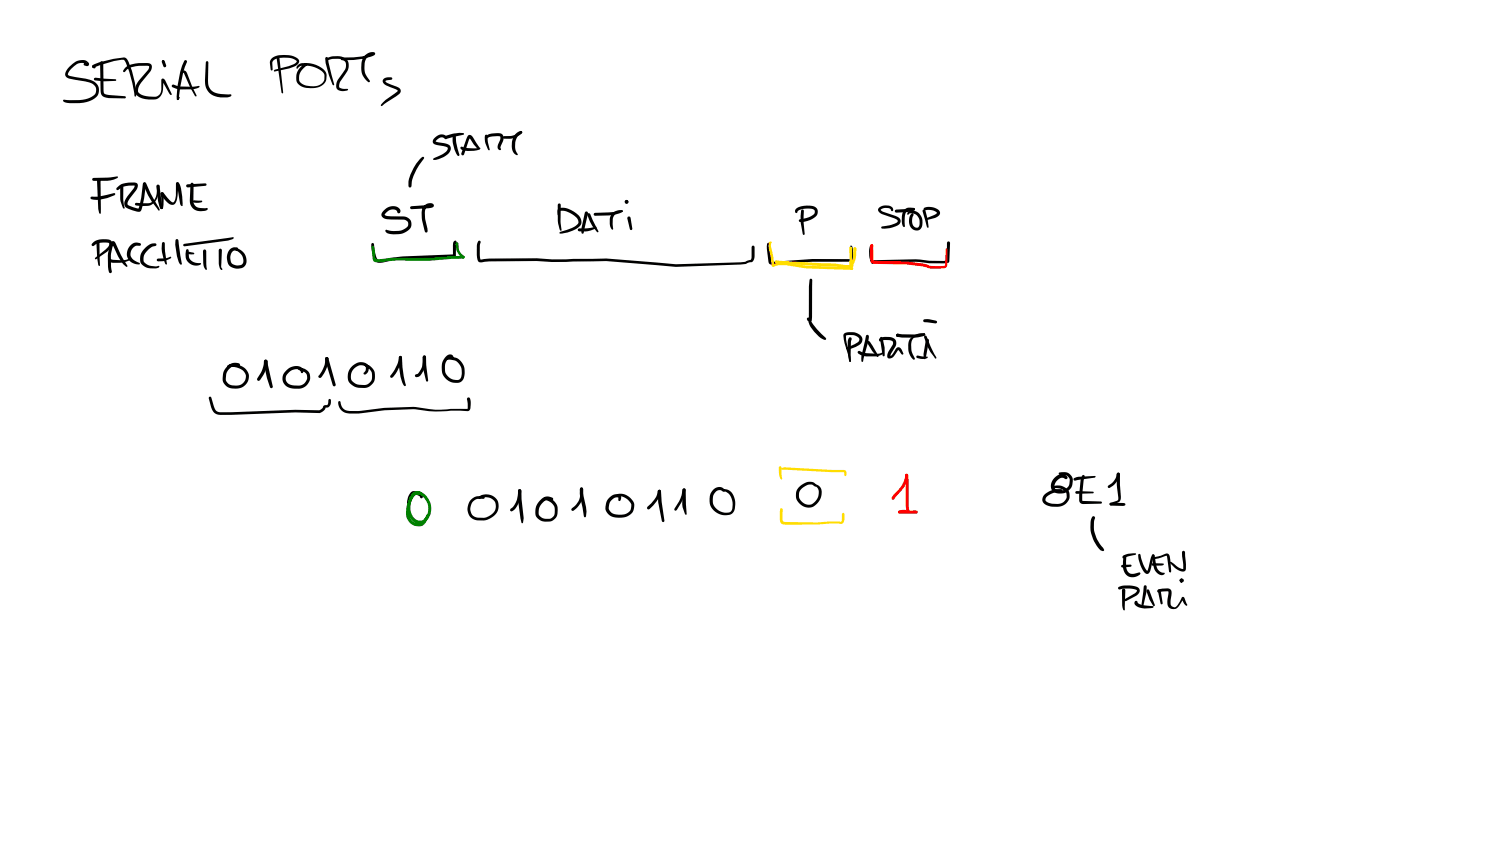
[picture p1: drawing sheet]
<svg xmlns="http://www.w3.org/2000/svg" width="449mm" height="254mm" viewBox="0 0 449 254" stroke-linecap="round" stroke-linejoin="round" font-family="sans-serif">
<g fill="#000">
<path d="M20.9 19.9a4.8 4.8 0 0 1 4.3-1.9 1.48 1.48 0 0 1 1.4 1.6l-.4 .2-1-.2v-.6l.7-.3-.3 .2 .1 .5-.5-.5h-1a4.3 4.3 0 0 0-3.1 2l-.6 .9-.1 .7 .6 .3 1.8 .3a13.2 13.2 0 0 1 5.2 1.2 2.98 2.98 0 0 1 .4 5.2l-1.7 .9a15.2 15.2 0 0 1-7.1 .3l-.7-.5 .3-.4 .2 .4v-.3l1.6 .1a12.7 12.7 0 0 0 6-.7l.9-.5a2.05 2.05 0 0 0 .9-2.5l-1.2-1.2a12.6 12.6 0 0 0-5-1.2l-1.8-.3a1.43 1.43 0 0 1-1.2-.9 1.43 1.43 0 0 1 .3-1.5zM27.8 19.6l.2-.2a24.9 24.9 0 0 1 9.1-2.2l.5 .1 .5 .5a24.7 24.7 0 0 1 2.7 10.9l-.2 .3-.3-.3a34 34 0 0 0-2.9-10.5l-.3-.3a24.1 24.1 0 0 0-8.6 2.3l-.4 .2-.3-.2zM30.2 18.5l.3-.2 .5 .5 .1 8.4 .1 .8 1.5 .5 4.8 .3 .3 .4-.1 .2h-5.1l-1.2-.3-.9-.5-.3-1.4zM48.8 18.1l.4 .1 .1 .2-.2 .4-.4-.1-.2-.3zM48.7 18.1h.5l.2 .4v-.2l.5 1.4-.2 .4-.3 .1-.4-.3-.5-1.3zM48.7 18.2l.4-.1 .1 .6-.4 .1-.2-.4zM55.4 18.1h.6l.1 .5a32.5 32.5 0 0 0-2.5 11.1l-.3 .3-.3-.2a28 28 0 0 1 2.3-11.5zM61.9 18.4h.5l.1 .3-.1 5.5a3.6 3.6 0 0 0 3.9 4l3.1 .2v.2l-.5 .4a8 8 0 0 1-4.9-.3 4.4 4.4 0 0 1-2.5-4.6zM83.1 17.1l.3-.1 .4 .4 1.1 10.2-.2 .4-.3-.2-1.4-10.3zM89.3 19.6l1.1-.6a8.3 8.3 0 0 1 6.9 2.1l.6 1.2v1.5a3.6 3.6 0 0 1-3.9 2.6 5 5 0 0 1-4.6-1.3l-.1-.1a4.2 4.2 0 0 1 1.2-5.2l1.1-.8 .5 .4-.2 .3a4.4 4.4 0 0 0-2.2 4.1 2.19 2.19 0 0 0 2.3 1.9 4.7 4.7 0 0 0 4.6-.7l.7-1.2-.2-1.8a6.1 6.1 0 0 0-4.8-2.3l-2 .1-1.1 .8-.3-.3zM98 17.4a6.8 6.8 0 0 1 4.9-.3 2.72 2.72 0 0 1 1.3 4.2l-2.4 3.7a1.01 1.01 0 0 0 0 1.2 1.01 1.01 0 0 0 1 .4h1.4l.2 .3a3.1 3.1 0 0 1-2.9 .1 2.01 2.01 0 0 1-.3-2.9l2.3-3.2a1.91 1.91 0 0 0-.3-2.7l-.9-.4-1-.2-1.7 .1-1.5 .4-.3-.3zM97.7 17.2l.3-.1 .4 .4 1.8 7.8-.2 .3a22 22 0 0 1-2.5-8.1z"/>
<path d="M102.3 17.4l.3-.1a22.9 22.9 0 0 0 9.1-1.2l.2-.1 .1 .4a2.79 2.79 0 0 0-2.6 2.6 5.5 5.5 0 0 0 1.4 5.1l.2 .3-.4 .3a5.4 5.4 0 0 1-2.1-6.3 3 3 0 0 1 4-2.6v.5l-.5 .4a23 23 0 0 1-9.4 1.4l-.3-.1zM27.8 19.7l.3-.2 .4 .3 .1 .6-.3 .1-.5-.2-.1-.3zM28.3 23.4l6.3 .4 .3 .2-.2 .2a14.1 14.1 0 0 1-6.1-.1l-.3-.1zM37.5 20.3l1.3-.8a12.6 12.6 0 0 1 5.6-.6 1.31 1.31 0 0 1 1.2 .9 1.31 1.31 0 0 1-.3 1.4l-2.9 3.5a3 3 0 0 0-.9 3 4 4 0 0 0 3.2 1.2l1.9 .1a2.01 2.01 0 0 0 1.7-1.7l.1-3.2a.6 .6 0 0 1 .6-.6 .6 .6 0 0 1 .6 .7l1.9 4.2-.2 .1-.5-.5-2.1-3.7 .3-.2-.2 3.3a2.81 2.81 0 0 1-2.6 2.4 6.1 6.1 0 0 1-5.3-1.4l-.4-.8a4.6 4.6 0 0 1 1.2-3.4l2.8-3.4 .2-.9-.6-.2a11 11 0 0 0-5.5 .8l-1.4 1.2-.3-.4zM51.6 25.5l.4-.2 2 .6 3.6 .1 2-.2 .3 .2-1.7 .7-4.2 .1-2.2-.6-.3-.4zM53.4 29.1l.4-.1 .1 .3-.6 .7-.2-.3zM53.1 29.5h.3l.1 .4-.3 .1zM54.7 21.2a1.03 1.03 0 0 1 1.4 .8l1.6 4.1 1.3 2.5-.3 .3a27 27 0 0 1-3.5-6.8l-.6-.4zM81.5 17.5l.2-.2a7 7 0 0 1 5.9-.6l1.6 .8a1.27 1.27 0 0 1 .5 1.3 1.27 1.27 0 0 1-1 1l-1.9 .7-4.4 1-.2-.2 .4-.4 5.5-1.6 .9-.7-.2-.5a7 7 0 0 0-6.1-.4l-1 .9 .1 2.3-.3 .3-.3-.3-.3-2.1zM115.1 23.7l1-.5 1.5 .1v.5l-1.7 .3-.3 .3 .6 .5 3.2 1.3a1.15 1.15 0 0 1 .8 .9 1.15 1.15 0 0 1-.5 1.1l-5 3.5h-.4v-.3a12.2 12.2 0 0 1 4-3.3l.9-.7v-.3l-3.3-1.5a1.23 1.23 0 0 1-.8-1.9zM156 39.4l.3-.1 .3 .2-.1 .4-.2 .1-.4-.2zM27.2 59.1l1-.1a16 16 0 0 0 6.1-1.1l.3 .3a8.7 8.7 0 0 1-7.4 1.4z"/>
<path d="M27.8 53.5l7.3-.6 .3 .3a5.2 5.2 0 0 1-3.2 1h-4.1l-.3-.1zM29.3 53.5l.4-.1 .4 .2v.8l-.3 .1-.6-.3zM29.3 53.6l.4-.2 .5 .5v10l-.2 .2-.3-.2-.2-1.2-.4-8.7zM35 56.3a4.6 4.6 0 0 1 3.6-1.5l1.5-.1a1.09 1.09 0 0 1 1.2 .6 1.09 1.09 0 0 1-.2 1.3l-2.5 3.4-.4 1.1 .1 .3 .5 .3 2.9 .9h-.2a22.8 22.8 0 0 0 1.3-7.3l.2-.4 .3-.2 .4 .1 .1 .6a27.2 27.2 0 0 1-1.4 7.6l-.6 .5a8.2 8.2 0 0 1-4-1.3 1.71 1.71 0 0 1-.3-2.2l2.7-3.6 .3-.7-.4-.1a5.2 5.2 0 0 0-4.6 1.3h-.5zM36.2 55.5h.7l.1 .4a17.9 17.9 0 0 0 .3 6.1l-.1 .6-.4-.4a10.2 10.2 0 0 1-.7-6.3zM43 54.8l.4-.1 .5 .4 1.3 3 2.7 4.9-.3 .2-.3-.4a23.5 23.5 0 0 1-4.3-7.3zM47.1 55.5l.3-.1 .5 .4 1 6.5a.49 .49 0 0 1-.6 .3 .49 .49 0 0 1-.4-.4l-.5-2-.4-4.3v.2zM48.3 57.8h.7l1.8 2.2 .7 .6 .5 .1 .5-.7 .3-1.3v-3.7l.4-.3 .3 .1 .1 .3-.6 5.1a1.39 1.39 0 0 1-.9 1.2 1.39 1.39 0 0 1-1.5-.4l-2.3-2.6zM52.9 54.8l.5-.1 .4 .3a12.9 12.9 0 0 1 1 6.2v.5l-.3 .1-.5-.6-.7-4.6-.4-1.2 .2 .1-.3-.4zM55.9 55.4l5.7-.4 .4 .4-.4 .3-5.3 .5-.3-.1zM57.3 54.9h.6l.2 .3-.1 4.9a2.13 2.13 0 0 0 2.3 2.3h1.7l.3 .3-.5 .4-1.5 .2a3.1 3.1 0 0 1-3.4-3.2zM126 47.7l.9-.7 .3 .4a17 17 0 0 0-3.9 8.7h-.6l-.2-.3a9.9 9.9 0 0 1 2.4-6.8z"/>
<path d="M130.4 41.3a2.22 2.22 0 0 1 3.6-.2l-.5 .4a1.91 1.91 0 0 0-2.8 .8v.2l.4 .1 3.1 .6a1.6 1.6 0 0 1 1.1 1.4 1.6 1.6 0 0 1-.9 1.5l-.2 .2a6.8 6.8 0 0 1-4 1.7l-.3-.3 .2-.2 2.5-1.2 1.1-.7a.98 .98 0 0 0 .5-1.4l-3.8-.9a1.01 1.01 0 0 1-.2-1.7zM133.6 40.9v-.1a11 11 0 0 1 5.3-.9l.3 .2-.2 .3-5.3 1.4-.4-.5zM135.9 40.2h.7a20.6 20.6 0 0 0 1.2 6.2l-.3 .4a7.7 7.7 0 0 1-1.6-6.6zM140.4 40.6l.5-.1 .7 .3 2.3 3.7-.3 .3-.4-.2-2.4-3.2 .2-.1-1.8 5-.4 .3-.3-.1-.1-.5zM138.2 44.1l.3-.1 1.8 .4h3.8l-.2 .4-1 .3a7.4 7.4 0 0 1-4.4-.2l-.4-.5zM145.5 41.1l1.4-.9 2.7-.3a1.54 1.54 0 0 1 1.4 .9 1.54 1.54 0 0 1-.2 1.6l-.6 1.6-.1 .3 .2 .4a.65 .65 0 0 1-.8 .1 .65 .65 0 0 1-.2-.8l.7-2.1v-1l-2.9 .1-1.3 .7-.4-.4zM145.6 40.5h.5l.2 .3 .1 2 .5 2.1-.2 .2-.4-.4a5.6 5.6 0 0 1-.7-4.2zM150.9 40.9l2.1-.1a4 4 0 0 0 2.9-1.3l.4-.2 .2 .1 .1 .4-.2 .3a6.5 6.5 0 0 1-3.4 1.5h-1.8l-.3-.1zM154.8 40.1l.2-.2a.98 .98 0 0 1 1.6-.2l-1.3 1.2-.7 1.6-.1 2.1 .8 1.9a1.83 1.83 0 0 1-1.8-2.1 5.1 5.1 0 0 1 1.3-4.3zM28 72.6a5.7 5.7 0 0 1 5-.6 1.67 1.67 0 0 1-.1 2.7l-4 3h-.4l.1-.5 3.7-3 .4-.8v-.5l-.3-.1a5.3 5.3 0 0 0-4.5 1l-.4-.4zM29 72.3l.4-.2 .4 .5 .2 6.9-.3 .3-.2-.2-.3-2.1zM32.7 77.8l4.2 .2 2.4-.4-.2 .4-1 .4a9.3 9.3 0 0 1-4.6 .4l-.9-.4z"/>
<path d="M40.6 60.9l4.6-.1a3.5 3.5 0 0 0 1.9-3.8l-.1-1.3 .4-.3 .4 .4a6.2 6.2 0 0 1-2 5.4l-1.1 .5-2.3 .1-1.6-.2-.3-.4zM39.1 73.7l1.4-.9 1.7 .2v.6l-1.1 .1a2.44 2.44 0 0 0-1.8 1.8 2.44 2.44 0 0 0 .8 2.4l1.7 .9 .2 .3a3.2 3.2 0 0 1-3.6-1.6 3.2 3.2 0 0 1 .7-3.8zM43.8 74.1a3.4 3.4 0 0 1 2.7-1.1l.5 .4-.4 .4a4.2 4.2 0 0 0-3.4 2.7v.2a2.03 2.03 0 0 0 1.6 2.9l1.9 .3 1-.1a.7 .7 0 0 1-1 .7h-1.5a3 3 0 0 1-3-1.6 3 3 0 0 1 .4-3.4zM47.1 77.7l2.7-.3 1.3-.4 .3 .2-.8 .6-1.7 .5-1.5 .1-.3-.1zM48.4 57.7l.6 .1 .1 1.4-.1 2.3-.2 1.1h-.6v-.5a7.3 7.3 0 0 0 0-3.9zM48.7 72.7h.6l.1 .3 .1 2.4 .6 3.7-.3 .2-.2-.1a10.4 10.4 0 0 1-.9-6.5zM52.8 71.8l.3-.1 .4 .4 .9 6.5a.37 .37 0 0 1 .1 .5 .37 .37 0 0 1-.5 .1l-.1-.1a9.8 9.8 0 0 1-1.3-5.7zM55 73.2l14.8-2.1 .3 .3-.3 .3-1.4 .5-13 1.7-.4-.1zM56.1 75.6l2 .2 .2 .3-2 .1-.3-.4zM55.9 74.8h.6l.1 .3 .1 1.8a3.2 3.2 0 0 0 3.6 2.1 .82 .82 0 0 1-1.2 .7 3.1 3.1 0 0 1-3.4-2.7zM57.9 60.2h2.5l.3 .2a3.1 3.1 0 0 1-2.8 .2zM61 74.9l.4-.1 .5 .5 .2 5.4-.3 .2-.6-.9-.2-1z"/>
<path d="M65.7 74.7h.7l.2 .3-.3 5 .4 .7a.55 .55 0 0 1-.7 .1 .55 .55 0 0 1-.2-.7l-.2-.9zM69 74.8l1-.6 1.3 .1v.6l-1.2 .3a2.17 2.17 0 0 0-1 2.3l.1 .8a1.78 1.78 0 0 0 2.3 1.3l1.2-.4a2.94 2.94 0 0 0-2.1-4.2l-.7-.1-.2-.4a3.5 3.5 0 0 1 3.6 1.6 3.5 3.5 0 0 1-.1 3.9 3.8 3.8 0 0 1-4.1-.1l-.7-.9a4 4 0 0 1 .6-4.2zM111.5 73l.3-.1 .4 .3 .6 3.6 .3 .8 .6 .3 7-1 15-.6 .9 .1 .1 .3-.5 .5-15.4 .5-7.3 1.1-1-.6-.6-1.2-.5-2.6zM115.2 63.1a3.1 3.1 0 0 1 4.8-.3 .81 .81 0 0 1-.4 1.2l-.3-.1-.2-.6a1.97 1.97 0 0 0-2.8 .1l-.9 1 .3 .3 5.3 .2a2.3 2.3 0 0 1 2.3 1.6 2.3 2.3 0 0 1-.9 2.6 6.3 6.3 0 0 1-5.6 1l-.9-.4a.4 .4 0 0 1-.2-.5 .4 .4 0 0 1 .5-.2l1.2 .3 2.2-.1a3.2 3.2 0 0 0 2.8-1.5v-.1a1.33 1.33 0 0 0-1.4-1.7l-5.4-.3a1.29 1.29 0 0 1-1.1-.9 1.29 1.29 0 0 1 .4-1.3zM123.1 62l6.3-.7-.1 .5a1.54 1.54 0 0 0-1.8 1.3v.3a13 13 0 0 0 .7 5.2l-.1 1-.3 .2-.4-.4a15 15 0 0 1-.9-6.1 2.22 2.22 0 0 1 1.2-2.1 2.22 2.22 0 0 1 2.4 .3 .79 .79 0 0 1-.9 .8l-5.8 .4-.3-.1zM136.2 72.3l.4-.2 .4 .4-.3 4.2-.5 .5-.4-.5 .1-3.6zM143.5 72.2l.6 .1 .1 .3-.3 1.1v2.8l.2 1.4 2.6-.4h14.3a150.1 150.1 0 0 0 16.6 .1l4.3-.1 20.8 1.7 19.5-.5 1.3-.2 1.8-.6 .1-3.8 .5-.5 .4 .5v3.2a1.35 1.35 0 0 1-1.6 1.4l-1 .5-1.5 .1-19.5 .7-5.6-.5a170.3 170.3 0 0 0-27.3-1l-4.3 .1-4.5-.3-15.7 .2a1.28 1.28 0 0 1-2-.3l-.3-1.7v-2.8zM167.5 62.6l.2-.1a6.4 6.4 0 0 1 6.6 3.4v1.4a4 4 0 0 1-2.5 1.8 8.2 8.2 0 0 1-3.8 1l-.2-.3 .2-.2a10.7 10.7 0 0 0 5.3-2.4 1.43 1.43 0 0 0-.5-2.1 5.3 5.3 0 0 0-4.8-1.8l-.3 1.2h-.4l-.1-1.1zM167.4 61.1h.7l.1 .3-.1 4.9 .4 2.7-.3 .2a4 4 0 0 1-.9-2.9zM173.4 68.6l5.5-.6-.1 .5-.5 .2a7.3 7.3 0 0 1-4.9 .5zM175.6 63.5h.6l.2 .5-1.3 5.8-.3 .3-.4-.3v-1.4zM176.2 64.1l.4-.2 .5 .3 2.4 5.1-.2 .4a11.1 11.1 0 0 1-3.1-5.1l.4 .2-.4-.1z"/>
<path d="M178.2 64l.3-.2a27 27 0 0 0 7.6-.6h.7l-.5 .6a15.9 15.9 0 0 1-7.8 .9l-.3-.1zM186.4 63.1l.4 .2-.1 .2-.4-.1zM183.7 64l.8-.6 1.1-.4a.73 .73 0 0 1 1.2 .4l-.4 .1a2.49 2.49 0 0 0-2.6 2.3l.1 2.8-.1 .3a1.45 1.45 0 0 1-.9-1.8l.1-1.9zM188.3 65l.4-.1 .4 .4 .6 3.3-.4 .4-.4-.3-.7-3.2zM230.2 72.9h.6l.2 .3 .4 5.3 12.3-.8h12.1h-.2a5.5 5.5 0 0 1-.5-3.8l.2-.3 .4 .4 .7 3v1l-.4 .5a192.8 192.8 0 0 0-24.8 .8l-.5-.3-.2-.5-.5-3.9zM238.9 62.5a5.8 5.8 0 0 1 6-.1 1.9 1.9 0 0 1-.4 2.7 5.9 5.9 0 0 1-4.8 1.4l-.1-.3 .4-.4a6.1 6.1 0 0 0 4.3-1.8l.1-.7-.3-.4a6.1 6.1 0 0 0-4.7 .3l-.3 .6a.58 .58 0 0 1-.6-.3 .58 .58 0 0 1 .1-.6zM240.4 62.9h.6l.1 .3-.1 3.5 .4 3.5-.3 .3-.3-.3a15.2 15.2 0 0 1-.4-7.3zM261 73.7l.5 .1 .2 .2a8.4 8.4 0 0 0 .3 4.5l-.4-.1 .9-.4 13.5-.2a19.9 19.9 0 0 0 7.8 .4l.4-.1-.2 .2v-5.5l.5-.4 .5 .4-.2 5.5-.2 .4-.7 .2a22.2 22.2 0 0 1-8-.3l-13.5 .2a.78 .78 0 0 1-1.1 0l-.6-2.1v-2zM263.6 62.3l.4-.2a3.5 3.5 0 0 1 2.5-.4l1.2 .6 .1 .9a.48 .48 0 0 1-.6-.4l-.6-.4h-1.1l-1.4 .6 .8 .5 4.4 1.6a1.34 1.34 0 0 1 .9 1.3 1.34 1.34 0 0 1-.9 1.2 9 9 0 0 1-4.7 1l-.2-.1v-.5a11.3 11.3 0 0 0 4.6-1.3l.3-.5-.6-.5-4.1-1.5a1.25 1.25 0 0 1-1.1-1.8zM268.5 63l5.6-.6 .3 .3-.3 .4a10.8 10.8 0 0 1-5.2 .7l-.4-.2zM273.8 62.5l.6 .1-.1 .4-.6-.1zM271.4 62.8l1.2-.5h1.5l.3 .4-.3 .4h-1.6l-.7 .5-.4 1.5 .1 2.7-.4 .3-.2-.2a6.3 6.3 0 0 1-.1-4.2z"/>
<path d="M272.4 63.6a2.93 2.93 0 0 1 4.3 2.5v1.4a1.89 1.89 0 0 1-1.8 1.7 1.89 1.89 0 0 1-2-1.5 3.6 3.6 0 0 1 .4-3.5l.4-.2 .4 .4a2.85 2.85 0 0 0 .4 3.8l.8 .1 .5-.8a2.99 2.99 0 0 0-.9-3l-.2-.2a1.65 1.65 0 0 0-2-.2l-.3 .3-.3-.1zM277.1 62.4a3.6 3.6 0 0 1 4.9 1.3l-.2 .8-1 .7-2.8 .7 .1-.5 2.3-1 .6-.6a3.4 3.4 0 0 0-3.4-.7l-.4-.2zM276.8 62.9l.4-.1 .4 .3 .6 2.6 .3 2.4-.1 .2-.4-.2-1.3-4.8zM33.5 72.5a.74 .74 0 0 1 1.2 .4l1.6 3.6 1.9 3.2-.2 .3a6.7 6.7 0 0 1-2.6-3.1l-1.7-3.7h.4l-.2 .4a13.8 13.8 0 0 0-.5 7.1v1.1l-.3 .1-.4-.3a15.2 15.2 0 0 1 .4-8.3zM242.6 96.3l.3-.2 .4 .3a25.9 25.9 0 0 0 4.5 5.2l-.4 .3a8.7 8.7 0 0 1-4.8-5.2zM243 83.7h.5l.1 .3v11.1l-.2 1.2-.7 .2a.96 .96 0 0 1-.6-1.2l.3-.1 .8 .5-.6 .2v-10zM277 95.9a5.5 5.5 0 0 1 3.6 .2l.5 .5-.4 .4-3.4-.4-.3-.1zM62.7 119l.3-.1 .4 .3 1.3 3.8 .5 .4 .8 .2 22.5-.7 7.2 .1 1-.6 .4-.8 1.1-.1 .4-1.8h.6l.1 1-.3 .9-.5 .6-.9 .1 .1-.1a2.35 2.35 0 0 1-2 1.7l-7.1-.2-19.3 .7h-3.3l-1.4-.3a2.94 2.94 0 0 1-1.3-2l-.7-2.7zM68.3 109.5a4.6 4.6 0 0 1 6.4 3.2 3.7 3.7 0 0 1-4.1 3.8h-1a3 3 0 0 1-2.8-3.2 4.5 4.5 0 0 1 2.5-4.2l.7-.3a1.5 1.5 0 0 1 2 .7l-.1 .3-.3 .1-.4-.1 .2 .1a2.85 2.85 0 0 0-3.6 2.4l-.1 1.6a2.3 2.3 0 0 0 2 1.7h1a2.68 2.68 0 0 0 3-2.3 2.68 2.68 0 0 0-2.4-3l-3-.3-.1-.3zM79.4 107.9l.7 .1 .2 .4-.3 1.5a8.4 8.4 0 0 1-2.4 4.3l-.5-.4a9.8 9.8 0 0 0 2.1-5.6zM79.3 108l.4-.2 .5 .4 1.6 7.7-.4 .5-.4-.3a28.4 28.4 0 0 1-1.8-7.6v.1zM86 111a3.3 3.3 0 0 1 4.7-.5l.3 .5a.56 .56 0 0 1-.1 .6 .56 .56 0 0 1-.6 .2l-.3-.7a1.37 1.37 0 0 0-1.5-.4 3.2 3.2 0 0 0-2.8 3 2.14 2.14 0 0 0 2.1 1.8l1.9 .1a2.35 2.35 0 0 0 2.4-2.3 2.35 2.35 0 0 0-2.5-2.3l-.1-.3a2.12 2.12 0 0 1 2.8 .5 3.3 3.3 0 0 1 .4 3.5 3.3 3.3 0 0 1-3 1.9h-1.4a3.1 3.1 0 0 1-3.2-1.6 3.1 3.1 0 0 1 .4-3.5z"/>
<path d="M97.7 107.2h.7l.1 .4a8 8 0 0 1-2.5 5.8l-.5-.5 .4-.4-.2 .1a8.7 8.7 0 0 0 2-5.4zM97.7 107.2l.3-.1 .4 .1v.7l-.4 .2-.3-.2zM97.7 107.2l.3-.1 .5 .4 2.2 7.9-.1 .3-.3 .2-.5-.3-2.2-7.6zM105.7 109.8a3.1 3.1 0 0 1 4.7-.3l.1 .2a2.16 2.16 0 0 1-.7 2.5l-.4 .1-.4-.3 .7-1-.1-1a2.09 2.09 0 0 0-2.3-.3 2.98 2.98 0 0 0-1.2 5l1.2 .6 1.9 .2a2.45 2.45 0 0 0 2.4-2.5l-.2-1.5-1.2-1.4a.67 .67 0 0 1-.7-.8h.1a3.5 3.5 0 0 1 2.7 4.9 3.5 3.5 0 0 1-3.1 2.2l-1.6-.1a3.6 3.6 0 0 1-3.2-2.3 3.6 3.6 0 0 1 1-3.9zM119.8 106.8h.6l.2 .4a9.8 9.8 0 0 1-3.2 6.1l-.4-.4a12 12 0 0 0 2.6-5.7zM119.8 106.8h.6l.2 .4a25.9 25.9 0 0 0 1.1 8.1l-.3 .5-.4-.4a11 11 0 0 1-1.3-5.2zM126.9 106.7h.7a6.6 6.6 0 0 1-1.8 6.2l-.8 .2-.4-.1-.1-.6 .9-.4a5.8 5.8 0 0 0 1.4-4.9v.1zM127 106.7h.6l.2 .4v2.3l.6 4.7-.3 .4-.3-.3a16.7 16.7 0 0 1-1-7.1zM133.7 107l.2-.2a1.23 1.23 0 0 1 2.1 .1v.7l-.3 .1-.6-.5-.7 .4a4 4 0 0 0-.9 3.8 3.2 3.2 0 0 0 4.5 2.2l.4-.7 .1-1.9a3.5 3.5 0 0 0-2.3-3l-2.4-.1a.76 .76 0 0 1 1-.8 3.9 3.9 0 0 1 4.6 3.8l-.2 2.1a2.09 2.09 0 0 1-2.1 1.8 4.5 4.5 0 0 1-4.4-6.3zM253.2 100l1-.3 1.7-.1a2.56 2.56 0 0 1 2.8 2.3l-.3 .8-.7 .8-2.7 1.2-1 .1 .1-.6 3.3-1.6 .3-.4v-.6a2.1 2.1 0 0 0-1.8-1.1h-1.6l-.5 .1-.1 .2a20.9 20.9 0 0 0 1.4 6.2l.1 1.3-.2 .2-.2-.1-.4-1.9a17.6 17.6 0 0 1-1.4-5.9zM254.7 101.2l.6 .1 .2 .3-.3 1v5.7l-.2 .2-.3-.2a17.9 17.9 0 0 1-.4-6.1zM257.4 105.3l.4-.1 2.1 .7 3.2 .2 1.8-.3a.82 .82 0 0 1-.8 .7l-1.3 .4-3.9-.2-1.4-.7-.3-.3z"/>
<path d="M259.8 100.5h.7l.1 .3-.1 1.6-1.6 6-.2 .1-.3-.4v-1.3zM260.2 102.4l.3-.2 .4 .2 .9 1.3 1.7 3-.2 .4a14 14 0 0 1-3.1-4.2zM263.8 101.5l1.2-.4h1.7a1.88 1.88 0 0 1 1.9 .8 1.88 1.88 0 0 1 0 2l-1.2 1.9-.4 1.1-.2-.2 .7-.2 1.1-1.8a.97 .97 0 0 1 1-.6 .97 .97 0 0 1 .9 .8l.5 1.1-.1 .3-.5-.1-.9-1.2-1.4 1.9a1.06 1.06 0 0 1-1.6 .5 1.06 1.06 0 0 1-.1-1.7l1.4-2.3v-1l-.8-.4-2.6 .2 .1-.3-.4 .5-.4-.4zM264.1 101.1l.2-.1 .4 .3 .6 2.9 .1 2.4-.3 .3-.4-.3-.7-5.1zM268.9 100.2l.4-.1a21.1 21.1 0 0 0 7.7-.1l-.1 .1 .3-.2 .3 .4-.3 .4a15.5 15.5 0 0 1-8 .3l-.4-.5zM274.9 106.7l3.2 .2 .2 .3a2.97 2.97 0 0 1-3.5-.2zM277 100l.5 .2-.1 .3-.2 .1-.3-.2zM273.2 101.3l.2-.2a4.6 4.6 0 0 1 4-1.1v.5h-.3a2.94 2.94 0 0 0-3.8 2.9l.2 2 .9 2.1-.3 .4a4.6 4.6 0 0 1-1.7-4.5l.2-1.2zM277.3 100.7l.3-.1 .4 .3 1.1 2.9 1.8 3.6-.3 .2-.4-.6a13.2 13.2 0 0 1-3-5.8zM277.9 101.7h.6l.2 .4-1.1 5.3-.2 .3-.3-.3-.1-1.2zM101.5 120.4h.5a2.87 2.87 0 0 0 2.2 2.8l3.3 .1a91.2 91.2 0 0 1 17.2-1.2 27.7 27.7 0 0 0 10.5 .5h5l.1-1.4-.2-1.6 .4-.4 .5 .3 .1 .5v2.4a.91 .91 0 0 1-.9 .9h-6.1a37.2 37.2 0 0 1-10.1-.6l-8.7 .3a36.7 36.7 0 0 1-11.2 .9 3.1 3.1 0 0 1-2.6-3.5zM123.2 147.7l.9-.4 1.4 .3 1.2 .6 .1 .8-.4 .5-.3-.1-.2-.7 .1 .2-1.2-.6h-.8a4.5 4.5 0 0 0-1 3.4l-.5 .4-.4-.5a5 5 0 0 1 1.1-3.9z"/>
<circle cx="28.1" cy="19.9" r=".43"/>
<circle cx="29.7" cy="53.9" r=".51"/>
<circle cx="43.4" cy="55.2" r=".48"/>
<circle cx="53.2" cy="55.1" r=".43"/>
<circle cx="48.5" cy="62.3" r=".4"/>
<circle cx="269.3" cy="100.5" r=".47"/>
<circle cx="269.3" cy="100.6" r=".48"/>
</g>
<g fill="#000">
<path d="M187.5 60.1l.4-.2 .5 .3-.9 .7-.1-.4z" fill-rule="evenodd"/>
<path d="M187.7 60.3l.6-.2 .2 .4-.2 .4-.7 .1z" fill-rule="evenodd"/>
<circle cx="188" cy="60.6" r=".56"/>
</g>
<g fill="#008000">
<path d="M123.7 147.8l.4-.3a3.8 3.8 0 0 1 4.3 2 5 5 0 0 1-1.9 7.5 4 4 0 0 1-4.3-4 5.3 5.3 0 0 1 2.5-5.6l.3-.1a1.2 1.2 0 0 1 1.7 1.3l-.3 .1-.6-.5h-.8a4.1 4.1 0 0 0-1.9 3.6v1.2a3 3 0 0 0 3.4 3.1 4.1 4.1 0 0 0 1.6-5.4 4.1 4.1 0 0 0-2-2.2l-1.7-.2a9.1 9.1 0 0 0-1.6 6.2 2.88 2.88 0 0 0 3.1 2.4l.5-.2a4.4 4.4 0 0 0 1.6-2.3l.2-.2 .2 .1a3.9 3.9 0 0 1-1.8 3.4l-.2 .1a3.8 3.8 0 0 1-4.6-4 10.4 10.4 0 0 1 1.9-6z"/>
<path d="M111.5 73.7l.3-.1 .4 .3 .6 3.9a36.7 36.7 0 0 1 9.7-.4l6.2-.1 10.3-.6 .4 .4-.4 .4-3.5 .1a87 87 0 0 1-16.3 .5l-5.7 .5-1.2-.1-.5-1z"/>
<path d="M138.7 76.9l.6-.1v.6h-.6z"/>
<path d="M136.7 72.7a.57 .57 0 0 1 .8 .4l.1 1.4a3.1 3.1 0 0 0 1.5 2.2l.3 .3-.1 .4-.3 .1-.4-.4v.2a4.2 4.2 0 0 1-1.8-2.7l-.2-1.4h.1z"/>
</g>
<path d="M141.2 149.9l1.1-.8 .8-.3 1.9 .1 .4 .3-.4 .4h-1.6a2.91 2.91 0 0 0-2.3 2.6 2.91 2.91 0 0 0 1.9 3l2.1 .1a3.6 3.6 0 0 0 3.5-4.6 3.5 3.5 0 0 0-4.5-1.2h-.4a.95 .95 0 0 1 .9-1.1 3.7 3.7 0 0 1 4.7 1.9 3.7 3.7 0 0 1-1.7 4.8l-1.9 .9-2.4 .1a3.5 3.5 0 0 1-2.4-5.8zM155.5 146.8h.7a7.3 7.3 0 0 1-2.5 6.5l-.6-.1-.1-.3 .2-.3a5.6 5.6 0 0 0 2.2-5.5zM155.5 146.8l.4-.1 .5 .5v2.5l.7 5.7-.2 1.4-.3 .1-.2-.1a35.4 35.4 0 0 1-1-9.6zM161.9 150.1l1.1-.9 .9-.3 1.7 .3 .4 .5-.5 .5-1.7-.2a4.1 4.1 0 0 0-2.2 4.3 2.44 2.44 0 0 0 2.1 1.3h1.3l.8-.6 .5-.7 .1-1.4a3.2 3.2 0 0 0-2.9-2.9h-.6a1.02 1.02 0 0 1 1.7-.7 3.7 3.7 0 0 1 2.7 3.6l-.1 1a2.84 2.84 0 0 1-2.3 2.5h-1.2a3.1 3.1 0 0 1-2.9-4.5zM174.1 146.3h.7l.1 .4-.1 1.7a5.9 5.9 0 0 1-3 4.8l-.5-.4 .2-.4a4.9 4.9 0 0 0 2.5-4zM174.1 146.3h.7l.1 1.7a16.7 16.7 0 0 1 .9 6.8l-.3 .3-.4-.3-.3-2.5a10.3 10.3 0 0 1-.7-6zM182.6 149.4l.8-.7a1.75 1.75 0 0 1 2.9 .4l-.3 1.1a.71 .71 0 0 1-.6-1h-.9l-.5 .3a3.1 3.1 0 0 0-1.4 3 2.44 2.44 0 0 0 2.2 1.8 4 4 0 0 0 4.2-1.1l.2-.5a2.55 2.55 0 0 0-1.6-3.4l-2.6-.8a1.61 1.61 0 0 1 2.2-.3 3.6 3.6 0 0 1 3 3.6 3.5 3.5 0 0 1-3.7 3.4 4 4 0 0 1-4.8-2.2l-.1-.5a4.3 4.3 0 0 1 1-3.1zM197.4 147.1l.4-.3 .3 .2 .1 .4a8.2 8.2 0 0 1-3.7 5.4l-.4-.5 .1-.3a6.5 6.5 0 0 0 3.1-4.8zM197.4 147l.6-.1 .3 .4 .2 3.2 .8 5.7-.4 .4-.4-.4-1.1-5.6zM204.8 146.7l.4-.3 .3 .2 .1 .5a12.6 12.6 0 0 1-3 6.1l-.2-.1-.1-.5a10.3 10.3 0 0 0 2.5-5.9zM204.8 146.6l.7-.1 .2 .4 .3 7.2-.3 .3-1-2.3-.1-.8zM214.1 146.7a2.2 2.2 0 0 1 2.8-.3l.6 .7-.2 .3-.2 .1-.8-.5a2.01 2.01 0 0 0-2.4 2 3.8 3.8 0 0 0 1.3 3.9 3.8 3.8 0 0 0 4.1 .4l.3-.5a5.4 5.4 0 0 0-.7-4.4l-1.9-1.4a1.31 1.31 0 0 1 1.9 .2 5.4 5.4 0 0 1 1.4 5.8 2.05 2.05 0 0 1-1.7 1.4 4.6 4.6 0 0 1-5.2-2.1 4.6 4.6 0 0 1 .7-5.6z" fill="#000"/>
<g fill="#fd0">
<path d="M230.8 72.5l.4-.1 .3 .3-.3 .4 .1-.1v.9l.9 5.6-.4-.1 1.5-.6h2.6l6 .9 13.6 .4 .4 .4-.4 .4-13.7-.4-6-1-2.5 .1-1.5 .4-.3-.4-1-5.6z"/>
<path d="M254.8 74h.5l.3 .4-.1 5.8h-.1l.4 .1 .1 .2-.3 .4-.6-.1-.2-.5z"/>
<path d="M232.6 78.2l.6 .1v.4h-.6z"/>
<path d="M232.6 78.2h.5v.6l-.5-.1z"/>
<path d="M232.6 78.2l17.6 .8 3.3 .5h1.9l-.3 .3 .8-2.8 .1-2.5 .4-.4 .5 .4-.2 2.6-.8 2.9-.3 .4a12.5 12.5 0 0 1-5.4-.5l-14.9-.7-2.6-.4-.2-.3z"/>
<path d="M234.1 152.5h.6l.1 .3v3.3l.3 .4a108.2 108.2 0 0 0 16-.1h1.3l.1-2.2 .4-.4 .3 .1v2.4l-.4 .6-.7 .2a18.8 18.8 0 0 0-6.9 .2h-10.3a1.17 1.17 0 0 1-.9-1.1l-.1-2.7z"/>
<path d="M233.7 139.9l.3-.1 .4 .3 .2 3.5-.2 .2-.3-.2a6.5 6.5 0 0 1-.5-3.4z"/>
<path d="M234.4 140.4l.9-.3 17.9 .8 .6 .5 .1 1-.1 .3h-.5l-.1-1.1h-3.6l-15.2-.7-.2-.2z"/>
</g>
<path d="M239.8 146a3.7 3.7 0 0 1 4.5-1.2l.4 .4 .1 .6h-.5l-.8-.5a4.1 4.1 0 0 0-3.7 2.2 2.92 2.92 0 0 0 2 3.7 2.92 2.92 0 0 0 3.6-2.3l.2-1.3a2.29 2.29 0 0 0-1.4-2.1v-.1a1.98 1.98 0 0 1 2.3 2.2 4.2 4.2 0 0 1-4.6 4.6 3.6 3.6 0 0 1-3-2.5 3.6 3.6 0 0 1 .9-3.7z" fill="#000"/>
<g fill="#f00">
<path d="M271.7 142.1l.6 .1 .1 .3a7.5 7.5 0 0 1-1.9 4.6l-2.3 2.6-.3 .2-.5-.4a7.9 7.9 0 0 1 2.4-3 8.7 8.7 0 0 0 1.9-4.4z"/>
<path d="M271.6 142.2l.3-.2 .5 .4 .2 1.8v7.6l.2 1.7-.4 .3-.5-.7-.2-1.3z"/>
<path d="M269.6 153.2l1.8-.3 1 .2 .4 .4-.3 .3-1.6-.3-1.1 .4-.4-.4z"/>
<path d="M269.5 153.3l5.4-.2 .4 .5-.4 .4h-5.1l-.4-.4z"/>
<path d="M261.2 73.4h.6l.2 .4-.1 .3h-.6l-.2-.4z"/>
<path d="M261.2 73.4h.6l.1 .3 .2 4.4a71.5 71.5 0 0 1 15.4 1.1l1.2 .4a8.7 8.7 0 0 0 4.4 .1h.3l.1-.3 .2-4.7 .2-.3 .3 .3v4.7a1.04 1.04 0 0 1-1.1 1.1 9.3 9.3 0 0 1-5.2-.3l-.6-.2a75.3 75.3 0 0 0-15.4-.9l-.6-.4-.2-.5-.1-4.4z"/>
<circle cx="269.8" cy="153.6" r=".41"/>
<circle cx="261.5" cy="73.7" r=".44"/>
</g>
<g fill="#000">
<path d="M313.3 148.4a6.4 6.4 0 0 1 5-1.7l.2 .1v.6a7.2 7.2 0 0 0-4.4 1.5l-.3 .3a.93 .93 0 0 0-.2 .9 .93 .93 0 0 0 .8 .6l1.2 .4h1.6a2.44 2.44 0 0 0 2.4-1 2.44 2.44 0 0 0 .1-2.6l-.3-.3a4.1 4.1 0 0 0-2.9-.9v.1a.39 .39 0 0 1-.7 0 .39 .39 0 0 1 .4-.6 3.8 3.8 0 0 1 4.2 1.2l.1 .2a3.4 3.4 0 0 1-3.3 4.8l-2.7-.3a1.92 1.92 0 0 1-1.7-1.1 1.92 1.92 0 0 1 .3-2zM317.6 141.8l1.8-.2a2.53 2.53 0 0 1 2.4 2.7l-.1 1a3.6 3.6 0 0 1-3.2 2.7h-.8a2.4 2.4 0 0 1-2.4-1.4 2.4 2.4 0 0 1 .5-2.7 2.81 2.81 0 0 1 3.7-1.5l.8 .8-.2 .4-.3 .1-1-.4a2.74 2.74 0 0 0-2.5 2.7 1.21 1.21 0 0 0 1.4 1.1l1.4-.1 1.1-.9 .5-.8 .2-1.4-.3-.7-.6-.6-2.2-.3-.2-.1zM322.1 143.5l1.3-.5 5-.3 .2 .3-.2 .2-6 1-.3-.2zM322.6 147.4h5.2l.3 .3-.3 .2-4.9 .2-.4-.4zM324.7 142.5h.6l.1 .5a17.2 17.2 0 0 0-.8 7l.3 .2 5.3 .2 .3 .3-.3 .3-5.3 .2a1.15 1.15 0 0 1-1.2-1.2 14.5 14.5 0 0 1 .9-7.3zM327.7 154.9h.6l.2 .4-.2 .6a9.6 9.6 0 0 0 2.8 8.7v.6h-.5a8.4 8.4 0 0 1-3.5-6.2l.1-2.9zM335.1 141.8l.7 .1a4 4 0 0 1-1.8 3.6l-1.3 .9-.5-.4 .2-.4a4.4 4.4 0 0 0 2.6-3.5zM332.9 150.9l4-.1 .6 .2 .1 .3-.1 .2-.6 .2-3.5-.1-.5-.2zM335.1 141.9l.3-.2 .5 .5 .3 7.4-.6 1-2.4 .9-.4-.4 .1-.2 2-.7 .5-.5-.4-4.2zM335.4 176.1l.2-.1a7.8 7.8 0 0 1 5.2-.1 1.34 1.34 0 0 1 1.1 1.2 1.34 1.34 0 0 1-.9 1.4l-3.2 1.7h-.4v-.5l3-1.7 .6-.9-.8-.4-1.4-.2h-1.9l-1.1 .3-.3-.1zM336.4 169.5l2.7-.2 .3 .3-.3 .4-2.4 .2-.3-.1zM336.8 166.7l1.6-.6 2.1-.2 .3 .3-.3 .2-3.1 .7-.4 .4-.3-.4z"/>
<path d="M336.7 176.6h.7l.2 .4-.2 5.8-.2 .3a1.33 1.33 0 0 1-.6-1.5zM337.1 166.6h.6l.2 .3-.1 3a2.04 2.04 0 0 0 3 2l1-.3 .3 .4-.2 .3a2.99 2.99 0 0 1-3.4 .6 2.99 2.99 0 0 1-1.7-3zM341.5 166.2h.5a11.8 11.8 0 0 0 2 4.9l.2 .1 1-4.1 .4-.7 .3-.2 .4 .4-.3 .4 .2-.2-1.2 4.3a1.01 1.01 0 0 1-.8 1 1.01 1.01 0 0 1-1.1-.7 7.6 7.6 0 0 1-1.6-5.2zM343.2 175.6h.6l.2 .4a10.3 10.3 0 0 1-1.3 5.9l-.2-.2-.1-.7zM344 176.9l.3-.2 .4 .3 1.7 4.4-.1 .3-.4-.1-1.1-1.7-.9-2.6zM345.6 167.2l2.6-.6 1.5-.6a.88 .88 0 0 1 1.2 .8l.4 4.4-.1-.1 .1 .2-.3 .3-.4-.3-.6-4.6-4.3 1.1-.3-.3zM345.5 169h3.4l.2 .2-.7 .4h-2.7l-.3-.3zM345.6 166.4l.5-.1 .2 .3 .6 3.2a2.36 2.36 0 0 0 1.8 1.9l.6 .1a1.12 1.12 0 0 1-.9 .8 1.12 1.12 0 0 1-1.1-.6l-1.1-1.5zM347.3 176.9l1.4-.4 1.4-.1a1.16 1.16 0 0 1 1.3 1.2l-.3 3.3 .4 .9a.94 .94 0 0 0 1.5-.1l1.4-2.5a.47 .47 0 0 1 .6-.2 .47 .47 0 0 1 .3 .4l.8 1.9-.1 .3a1.24 1.24 0 0 1-1-1l-.5-.9h.5l-1.6 2.3a1.83 1.83 0 0 1-1.8 .7 1.83 1.83 0 0 1-1.4-1.4l.3-3.9h-1.8l-1.2 .3-.4-.4zM347.4 176.8l.3-.1 .4 .4 .7 3.8-.4 .3-.3-.2-.8-3.8zM350.8 171.2l.4-.1v.4l-.4 .1zM351 168.5h.3l.9 .6a4.3 4.3 0 0 0 2.6 1.5l.1-1.3-.4-3.7 .2-.3h.6a17.3 17.3 0 0 1 .3 5.6l-.2 .4-.6 .1a5.5 5.5 0 0 1-3.9-2.8z"/>
<path d="M340.5 180.3h.6l.1 .6 .9 .4 3.8 .5 .2 .2-.3 .3a7.4 7.4 0 0 1-4.3-.2l-1-.6a.86 .86 0 0 1 0-1.2z"/>
<circle cx="333.2" cy="151.2" r=".39"/>
</g>
<g fill="#000">
<path d="M354 173.7l.6-.2-.1 1.2-.6-.2-.1-.4z" fill-rule="evenodd"/>
<path d="M354 173.7l.4-.2 .4 .2 .1 .4-.5 .7-.2-.1-.4-.6z" fill-rule="evenodd"/>
<circle cx="354.5" cy="174.1" r=".6"/>
</g>
</svg>
